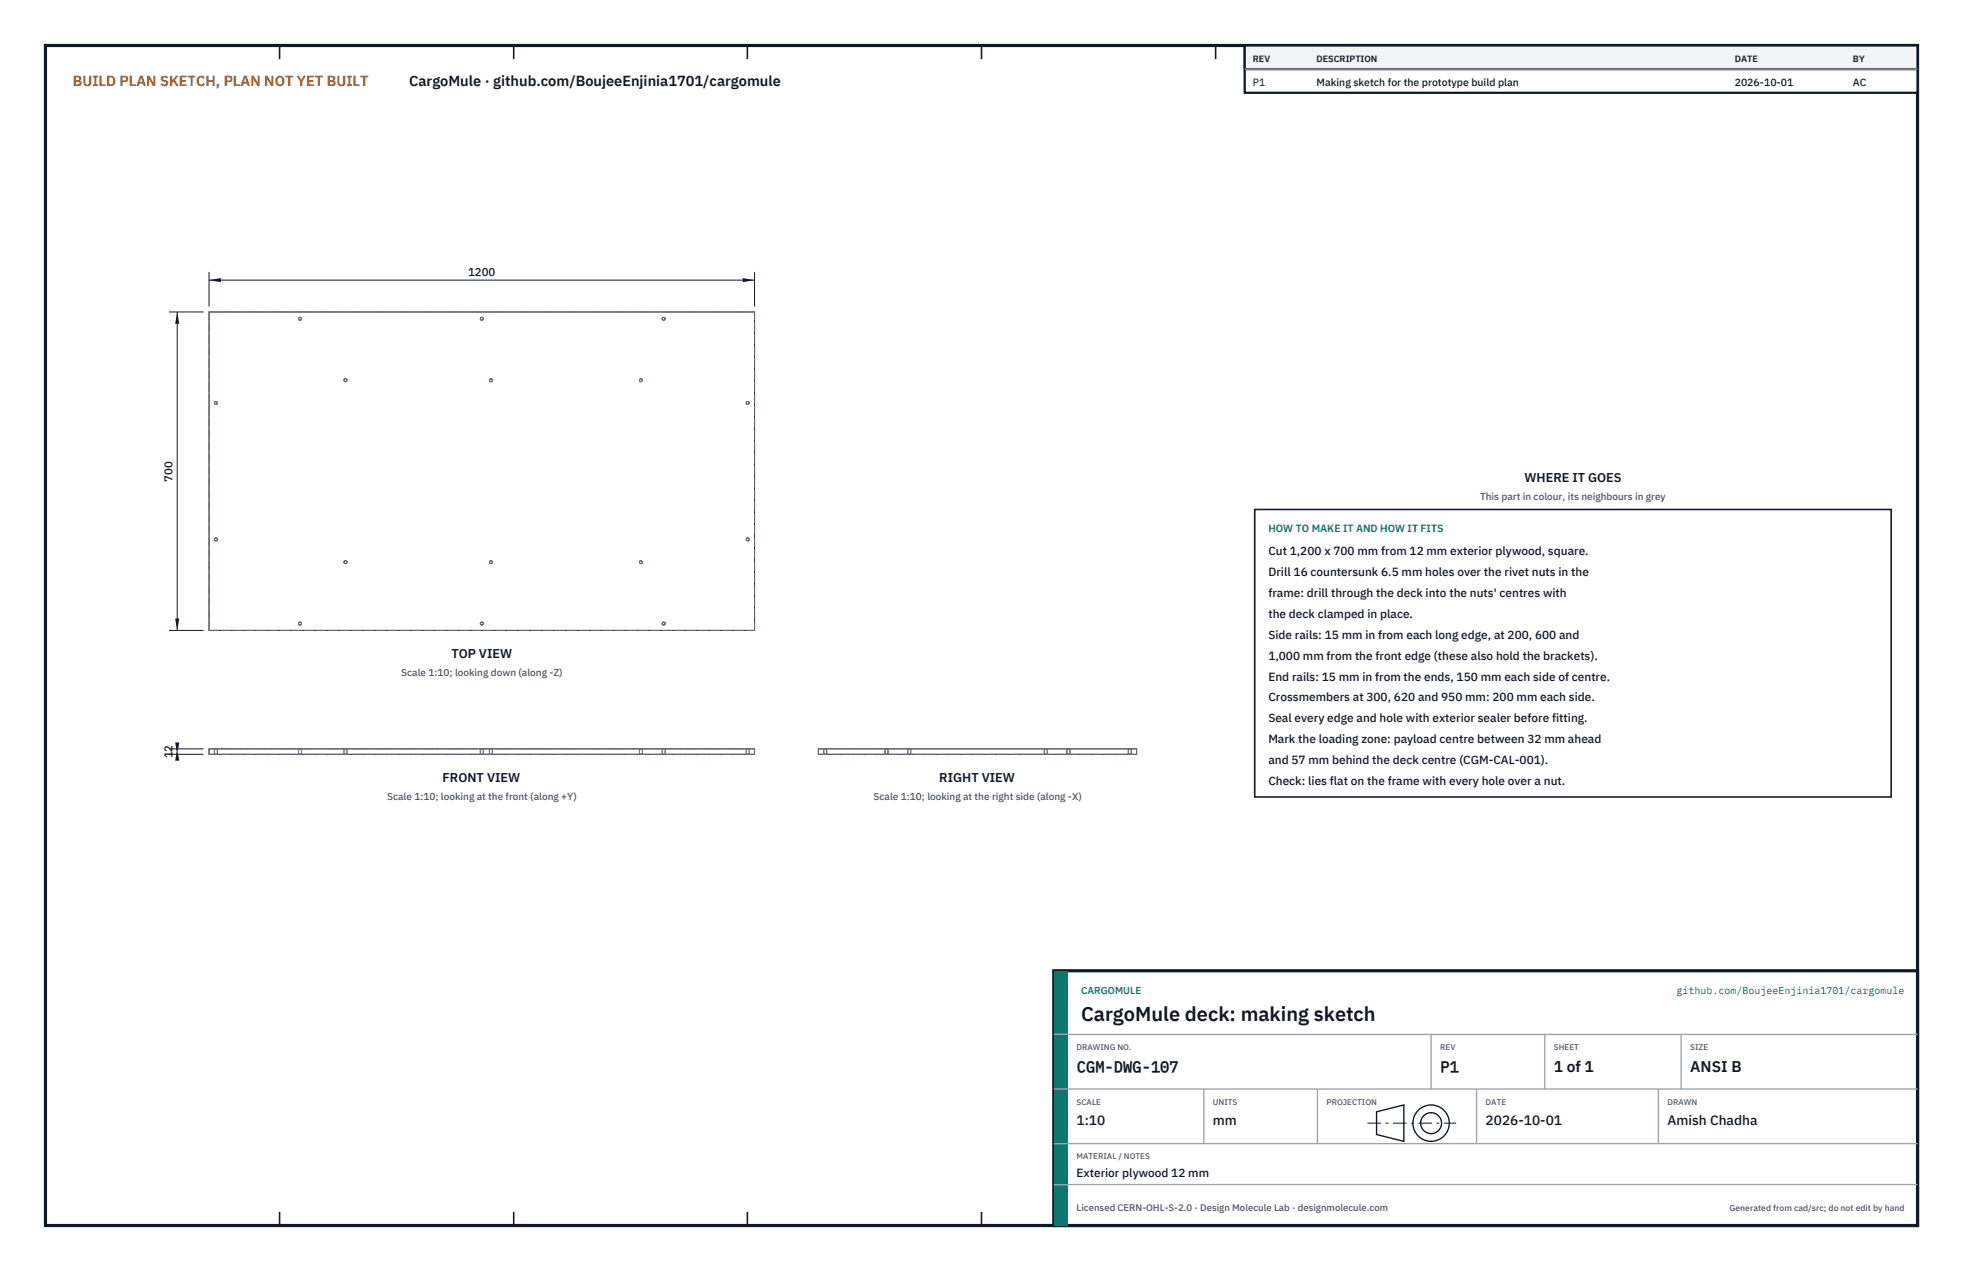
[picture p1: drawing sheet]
<svg xmlns="http://www.w3.org/2000/svg" width="432mm" height="279mm" viewBox="0 0 432 279" stroke-linecap="round" stroke-linejoin="round" font-family="sans-serif">
<defs><g id="words">
<text font-size="4.4" fill="#111827" x="237.8" y="224.4">CargoMule deck: making sketch</text>
<g font-size="3.4" fill="#111827">
<text x="236.8" y="235.6">CGM-DWG-107</text>
<text x="316.8" y="235.6">P1</text>
<text x="341.8" y="235.6">1 of 1</text>
<text x="371.8" y="235.6">ANSI B</text>
</g>
<text font-size="3.2" fill="#b45309" x="16" y="19">BUILD PLAN SKETCH, PLAN NOT YET BUILT</text>
<text font-size="3.2" fill="#111827" x="90" y="19">CargoMule · github.com/BoujeeEnjinia1701/cargomule</text>
<g font-size="3" fill="#111827">
<text x="236.8" y="247.2">1:10</text>
<text x="266.8" y="247.2">mm</text>
<text x="326.8" y="247.2">2026-10-01</text>
<text x="366.8" y="247.2">Amish Chadha</text>
</g>
<g font-size="2.8" fill="#111827">
<text x="335.3" y="106">WHERE IT GOES</text>
<text x="99.3" y="144.6">TOP VIEW</text>
<text x="97.4" y="171.8">FRONT VIEW</text>
<text x="206.6" y="171.8">RIGHT VIEW</text>
</g>
<g font-size="2.6" fill="#111827">
<text x="279" y="122">Cut 1,200 x 700 mm from 12 mm exterior plywood, square.</text>
<text x="279" y="126.6">Drill 16 countersunk 6.5 mm holes over the rivet nuts in the</text>
<text x="279" y="131.2">frame: drill through the deck into the nuts' centres with</text>
<text x="279" y="135.8">the deck clamped in place.</text>
<text x="279" y="140.4">Side rails: 15 mm in from each long edge, at 200, 600 and</text>
<text x="279" y="145">1,000 mm from the front edge (these also hold the brackets).</text>
<text x="279" y="149.6">End rails: 15 mm in from the ends, 150 mm each side of centre.</text>
<text x="279" y="154.2">Crossmembers at 300, 620 and 950 mm: 200 mm each side.</text>
<text x="279" y="158.8">Seal every edge and hole with exterior sealer before fitting.</text>
<text x="279" y="163.4">Mark the loading zone: payload centre between 32 mm ahead</text>
<text x="279" y="168">and 57 mm behind the deck centre (CGM-CAL-001).</text>
<text x="279" y="172.6">Check: lies flat on the frame with every hole over a nut.</text>
<text x="236.8" y="258.8">Exterior plywood 12 mm</text>
</g>
<g font-size="2.5" fill="#111827">
<text x="103" y="60.6">1200</text>
<text x="38" y="105.8" transform="rotate(-90 38 105.8)">700</text>
<text x="38" y="166.7" transform="rotate(-90 38 166.7)">12</text>
</g>
<g font-size="2.3" fill="#111827">
<text x="275.6" y="18.8">P1</text>
<text x="289.6" y="18.8">Making sketch for the prototype build plan</text>
<text x="381.6" y="18.8">2026-10-01</text>
<text x="407.6" y="18.8">AC</text>
</g>
<text font-size="2.3" fill="#0f766e" x="279" y="117">HOW TO MAKE IT AND HOW IT FITS</text>
<g font-size="2.2" fill="#4b5563">
<text x="325.6" y="110">This part in colour, its neighbours in grey</text>
<text x="88.2" y="148.6">Scale 1:10; looking down (along -Z)</text>
<text x="85.1" y="175.8">Scale 1:10; looking at the front (along +Y)</text>
<text x="192.1" y="175.8">Scale 1:10; looking at the right side (along -X)</text>
</g>
<g font-size="2.2" fill="#0f766e">
<text x="237.8" y="218.4">CARGOMULE</text>
<text x="368.8" y="218.4">github.com/BoujeeEnjinia1701/cargomule</text>
</g>
<text font-size="2.1" fill="#4b5563" x="236.8" y="266.2">Licensed CERN-OHL-S-2.0 · Design Molecule Lab · designmolecule.com</text>
<g font-size="2" fill="#111827">
<text x="275.6" y="13.6">REV</text>
<text x="289.6" y="13.6">DESCRIPTION</text>
<text x="381.6" y="13.6">DATE</text>
<text x="407.6" y="13.6">BY</text>
</g>
<text font-size="1.9" fill="#4b5563" x="380.4" y="266.2">Generated from cad/src; do not edit by hand</text>
<g font-size="1.8" fill="#4b5563">
<text x="236.8" y="230.8">DRAWING NO.</text>
<text x="316.8" y="230.8">REV</text>
<text x="341.8" y="230.8">SHEET</text>
<text x="371.8" y="230.8">SIZE</text>
<text x="236.8" y="242.8">SCALE</text>
<text x="266.8" y="242.8">UNITS</text>
<text x="291.8" y="242.8">PROJECTION</text>
<text x="326.8" y="242.8">DATE</text>
<text x="366.8" y="242.8">DRAWN</text>
<text x="236.8" y="254.8">MATERIAL / NOTES</text>
</g>
</g></defs>
<path d="M10 10h411.8v259.4h-411.8z" fill="none" stroke="#111827" stroke-width=".7" stroke-linecap="butt"/>
<g fill="none" stroke="#111827" stroke-width=".35">
<path d="M61.5 10v3M113 10v3M164.4 10v3M215.9 10v3M267.4 10v3M318.9 10v3M370.3 10v3M61.5 266.4v3M113 266.4v3M164.4 266.4v3M215.9 266.4v3M267.4 266.4v3"/>
<path d="M318.9 266.4v3M370.3 266.4v3"/>
</g>
<g fill="none" stroke="#111727" stroke-width=".22">
<path d="M46 68.6h120v70h-120zM65.8 69.8h.4v.5h-.4zM105.8 69.8h.4v.5h-.4zM145.8 69.8h.4v.5h-.4zM47.3 88.3h.4v.5h-.4zM75.8 83.3h.4v.5h-.4zM107.8 83.3h.4v.5h-.4zM140.8 83.3h.4v.5h-.4zM164.3 88.3h.4v.5h-.4zM47.3 118.3h.4v.5h-.4zM164.3 118.3h.4v.5h-.4zM65.8 136.8h.4v.5h-.4z"/>
<path d="M75.8 123.3h.4v.5h-.4zM105.8 136.8h.4v.5h-.4zM107.8 123.3h.4v.5h-.4zM140.8 123.3h.4v.5h-.4zM145.8 136.8h.4v.5h-.4zM46 164.6h120v1.2h-120zM180 164.6h70v1.2h-70z"/>
</g>
<g fill="none" stroke="#6a7180" stroke-width=".22" stroke-dasharray="2.1 .5">
<path d="M46 68.6h120M65.8 69.8h.4v.5h-.4zM105.8 69.8h.4v.5h-.4zM145.8 69.8h.4v.5h-.4zM47.3 88.3h.4v.5h-.4zM75.8 83.3h.4v.5h-.4zM107.8 83.3h.4v.5h-.4zM140.8 83.3h.4v.5h-.4zM164.3 88.3h.4v.5h-.4zM47.3 118.3h.4v.5h-.4zM164.3 118.3h.4v.5h-.4zM46 138.6v-70"/>
<path d="M46 138.6h120M65.8 136.8h.4v.5h-.4zM75.8 123.3h.4v.5h-.4zM105.8 136.8h.4v.5h-.4zM107.8 123.3h.4v.5h-.4zM140.8 123.3h.4v.5h-.4zM145.8 136.8h.4v.5h-.4zM166 138.6v-70M46 165.8v-1.2M46 164.6h120M46 165.8h120M47.2 164.6h.6"/>
<path d="M47.2 165.8h.6M47.2 165.8v-1.2M47.8 164.6h-.6M47.8 165.8h-.6M47.8 165.8v-1.2M65.7 164.6h.6M65.7 165.8h.6M65.7 165.8v-1.2M66.3 164.6h-.6M66.3 165.8h-.6M66.3 165.8v-1.2M75.7 164.6h.6"/>
<path d="M75.7 165.8h.6M75.7 165.8v-1.2M76.3 164.6h-.6M76.3 165.8h-.6M76.3 165.8v-1.2M105.7 164.6h.6M105.7 165.8h.6M105.7 165.8v-1.2M106.3 164.6h-.6M106.3 165.8h-.6M106.3 165.8v-1.2M107.7 164.6h.6"/>
<path d="M107.7 165.8h.6M107.7 165.8v-1.2M108.3 164.6h-.6M108.3 165.8h-.6M108.3 165.8v-1.2M140.7 164.6h.6M140.7 165.8h.6M140.7 165.8v-1.2M141.3 164.6h-.6M141.3 165.8h-.6M141.3 165.8v-1.2M145.7 164.6h.6"/>
<path d="M145.7 165.8h.6M145.7 165.8v-1.2M146.3 164.6h-.6M146.3 165.8h-.6M146.3 165.8v-1.2M164.2 164.6h.6M164.2 165.8h.6M164.2 165.8v-1.2M164.8 164.6h-.6M164.8 165.8h-.6M164.8 165.8v-1.2M166 165.8v-1.2"/>
<path d="M180 165.8v-1.2M180 164.6h70M180 165.8h70M181.2 164.6h.3M181.2 165.8h.3M181.2 165.8v-1.2M181.5 164.6h.3M181.5 165.8h.3M181.8 164.6h-.6M181.8 165.8h-.6M181.8 165.8v-1.2M194.7 164.6h.3"/>
<path d="M194.7 165.8h.3M194.7 165.8v-1.2M195 164.6h.3M195 165.8h.3M195.3 164.6h-.6M195.3 165.8h-.6M195.3 165.8v-1.2M199.7 164.6h.3M199.7 165.8h.3M199.7 165.8v-1.2M200 164.6h.3M200 165.8h.3"/>
<path d="M200.3 164.6h-.6M200.3 165.8h-.6M200.3 165.8v-1.2M229.7 164.6h.3M229.7 165.8h.3M229.7 165.8v-1.2M230 164.6h.3M230 165.8h.3M230.3 164.6h-.6M230.3 165.8h-.6M230.3 165.8v-1.2M234.7 164.6h.3"/>
<path d="M234.7 165.8h.3M234.7 165.8v-1.2M235 164.6h.3M235 165.8h.3M235.3 164.6h-.6M235.3 165.8h-.6M235.3 165.8v-1.2M248.2 164.6h.3M248.2 165.8h.3M248.2 165.8v-1.2M248.5 164.6h.3M248.5 165.8h.3"/>
<path d="M248.8 164.6h-.6M248.8 165.8h-.6M248.8 165.8v-1.2M250 165.8v-1.2"/>
</g>
<path d="M46 59.8v7.6M166 59.8v7.6M46 61.6h120" fill="none" stroke="#111827" stroke-width=".22"/>
<path d="M46 61.6l2.6-.5v.9zM163.4 61.1v.9l2.6-.4z" fill="#111827"/>
<path d="M37.2 68.6h7.6M39 68.6v70M37.2 138.6h7.6" fill="none" stroke="#111827" stroke-width=".22"/>
<path d="M39 68.6l-.5 2.6h.9zM38.5 136h.9l-.4 2.6z" fill="#111827"/>
<path d="M37.2 164.6h7.6M37.2 165.8h7.6M39 164.6v1.2" fill="none" stroke="#111827" stroke-width=".22"/>
<path d="M39 164.6l-.5 2.6h.9zM38.5 163.2h.9l-.4 2.6z" fill="#111827"/>
<path d="M276 112h140v63.2h-140z" fill="#fff" stroke="#111827" stroke-width=".35"/>
<path d="M273.8 10h148v10.4h-148z" fill="#fff" stroke="#111827" stroke-width=".5"/>
<path d="M273.8 10h148v5.2h-148z" fill="#f3f4f6" stroke="#111827" stroke-width=".5"/>
<path d="M273.8 15.2h148" fill="none" stroke="#9ca3af" stroke-width=".3"/>
<path d="M231.8 213.4h190v56h-190z" fill="#fff" stroke="#111827" stroke-width=".7" stroke-linecap="butt"/>
<path d="M231.8 213.4h3v56h-3z" fill="#0f766e"/>
<path d="M231.8 227.4h190M231.8 239.4h190M264.8 239.4v12M289.8 239.4v12M314.8 227.4v12M324.8 239.4v12M339.8 227.4v12M364.8 239.4v12M369.8 227.4v12M231.8 251.4h190M231.8 260.4h190" fill="none" stroke="#9ca3af" stroke-width=".3"/>
<g fill="none" stroke="#111827" stroke-width=".3">
<path d="M302.8 244.4l6-1.5v8l-6-1.5z"/>
<circle cx="314.8" cy="246.9" r="4"/>
<circle cx="314.8" cy="246.9" r="2.3"/>
</g>
<path d="M300.8 246.9h19.5" fill="none" stroke="#111827" stroke-width=".22" stroke-dasharray="3 1 .6 1" stroke-linecap="butt"/>
<use href="#words"/>
</svg>
